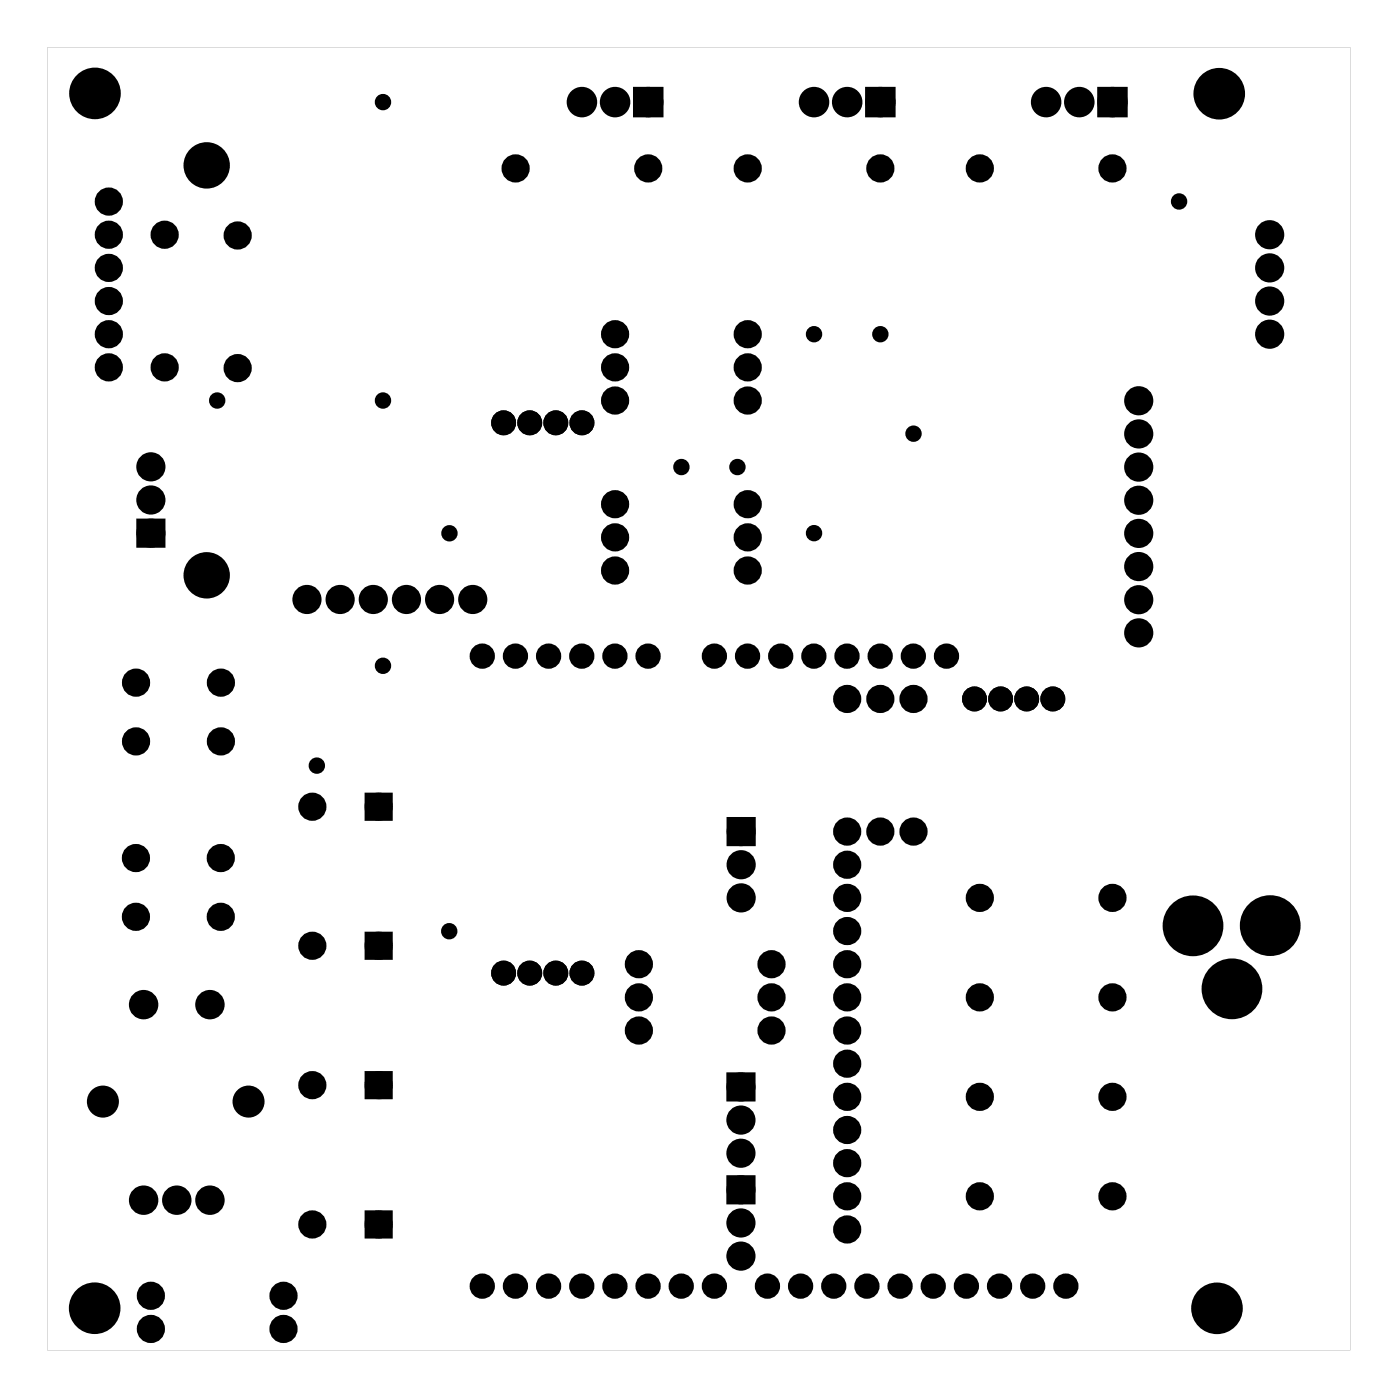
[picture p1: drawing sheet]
<svg xmlns="http://www.w3.org/2000/svg" width="107mm" height="107mm" viewBox="0 0 107 107" stroke-linecap="round" stroke-linejoin="round" font-family="sans-serif">
<g fill="#000">
<path d="M48.9 7h1.5v1.6h-1.5zM66.7 7h1.5v1.6h-1.5zM84.4 7h1.6v1.6h-1.6zM10.8 40.1h1.5v1.5h-1.5zM28.3 61.1h1.4v1.4h-1.4zM28.3 71.8h1.4v1.3h-1.4zM56 63h1.5v1.4h-1.5zM28.3 93.1h1.4v1.4h-1.4zM28.3 82.4h1.4v1.4h-1.4zM56 82.5h1.5v1.5h-1.5zM56 90.4h1.5v1.5h-1.5z"/>
<path d="M3.6 3.6v99.8h99.8v-99.8zM3.6 3.6h99.8v99.8h-99.8z"/>
</g>
<g fill="#000">
<circle cx="7.3" cy="7.2" r="1.85"/>
<circle cx="8.3" cy="15.4" r=".7"/>
<circle cx="8.3" cy="18" r=".7"/>
<circle cx="12.6" cy="18" r=".7"/>
<circle cx="15.8" cy="12.7" r="1.65"/>
<circle cx="18.2" cy="18" r=".7"/>
<circle cx="29.3" cy="7.8" r=".35"/>
<circle cx="39.5" cy="12.9" r=".7"/>
<circle cx="44.6" cy="7.8" r=".79"/>
<circle cx="47.1" cy="7.8" r=".79"/>
<circle cx="49.7" cy="12.9" r=".7"/>
<circle cx="49.7" cy="7.8" r=".79"/>
<circle cx="57.3" cy="12.9" r=".7"/>
<circle cx="62.4" cy="7.8" r=".79"/>
<circle cx="64.9" cy="7.8" r=".79"/>
<circle cx="67.4" cy="12.9" r=".7"/>
<circle cx="67.4" cy="7.8" r=".79"/>
<circle cx="75.1" cy="12.9" r=".7"/>
<circle cx="80.1" cy="7.8" r=".79"/>
<circle cx="82.7" cy="7.8" r=".79"/>
<circle cx="85.2" cy="12.9" r=".7"/>
<circle cx="85.2" cy="7.8" r=".79"/>
<circle cx="90.3" cy="15.4" r=".35"/>
<circle cx="93.4" cy="7.2" r="1.85"/>
<circle cx="97.3" cy="18" r=".74"/>
<circle cx="8.3" cy="23.1" r=".7"/>
<circle cx="8.3" cy="20.5" r=".7"/>
<circle cx="8.3" cy="28.1" r=".7"/>
<circle cx="8.3" cy="25.6" r=".7"/>
<circle cx="11.6" cy="35.8" r=".74"/>
<circle cx="11.6" cy="38.3" r=".74"/>
<circle cx="12.6" cy="28.1" r=".7"/>
<circle cx="16.6" cy="30.7" r=".35"/>
<circle cx="18.2" cy="28.2" r=".7"/>
<circle cx="29.3" cy="30.7" r=".35"/>
<circle cx="38.6" cy="32.4" r=".57"/>
<circle cx="40.6" cy="32.4" r=".57"/>
<circle cx="42.6" cy="32.4" r=".57"/>
<circle cx="44.6" cy="32.4" r=".57"/>
<circle cx="47.1" cy="38.6" r=".7"/>
<circle cx="47.1" cy="30.7" r=".7"/>
<circle cx="47.1" cy="25.6" r=".7"/>
<circle cx="47.1" cy="28.1" r=".7"/>
<circle cx="52.2" cy="35.8" r=".35"/>
<circle cx="56.5" cy="35.8" r=".35"/>
<circle cx="57.3" cy="38.6" r=".7"/>
<circle cx="57.3" cy="30.7" r=".7"/>
<circle cx="57.3" cy="25.6" r=".7"/>
<circle cx="57.3" cy="28.1" r=".7"/>
<circle cx="62.4" cy="25.6" r=".35"/>
<circle cx="67.4" cy="25.6" r=".35"/>
<circle cx="70" cy="33.2" r=".35"/>
<circle cx="87.2" cy="33.2" r=".74"/>
<circle cx="87.2" cy="30.7" r=".74"/>
<circle cx="87.2" cy="38.3" r=".74"/>
<circle cx="87.2" cy="35.8" r=".74"/>
<circle cx="97.3" cy="20.5" r=".74"/>
<circle cx="97.3" cy="25.6" r=".74"/>
<circle cx="97.3" cy="23.1" r=".74"/>
<circle cx="10.4" cy="56.8" r=".7"/>
<circle cx="10.4" cy="52.3" r=".7"/>
<circle cx="11.6" cy="40.8" r=".74"/>
<circle cx="15.8" cy="44.1" r="1.65"/>
<circle cx="16.9" cy="56.8" r=".7"/>
<circle cx="16.9" cy="52.3" r=".7"/>
<circle cx="23.5" cy="45.9" r=".74"/>
<circle cx="24.3" cy="58.6" r=".35"/>
<circle cx="26.1" cy="45.9" r=".74"/>
<circle cx="28.6" cy="45.9" r=".74"/>
<circle cx="29.3" cy="51" r=".35"/>
<circle cx="31.1" cy="45.9" r=".74"/>
<circle cx="33.7" cy="45.9" r=".74"/>
<circle cx="34.4" cy="40.9" r=".35"/>
<circle cx="36.2" cy="45.9" r=".74"/>
<circle cx="36.9" cy="50.3" r=".66"/>
<circle cx="39.5" cy="50.3" r=".66"/>
<circle cx="42" cy="50.3" r=".66"/>
<circle cx="44.6" cy="50.3" r=".66"/>
<circle cx="47.1" cy="50.3" r=".66"/>
<circle cx="47.1" cy="41.2" r=".7"/>
<circle cx="47.1" cy="43.7" r=".7"/>
<circle cx="49.6" cy="50.3" r=".66"/>
<circle cx="54.7" cy="50.3" r=".66"/>
<circle cx="57.3" cy="50.3" r=".66"/>
<circle cx="57.3" cy="43.7" r=".7"/>
<circle cx="57.3" cy="41.2" r=".7"/>
<circle cx="59.8" cy="50.3" r=".66"/>
<circle cx="62.3" cy="50.3" r=".66"/>
<circle cx="62.4" cy="40.8" r=".35"/>
<circle cx="64.9" cy="50.3" r=".66"/>
<circle cx="64.9" cy="53.5" r=".7"/>
<circle cx="67.4" cy="50.3" r=".66"/>
<circle cx="67.4" cy="53.5" r=".7"/>
<circle cx="70" cy="50.3" r=".66"/>
<circle cx="70" cy="53.5" r=".7"/>
<circle cx="72.5" cy="50.3" r=".66"/>
<circle cx="74.7" cy="53.5" r=".57"/>
<circle cx="76.7" cy="53.5" r=".57"/>
<circle cx="78.6" cy="53.5" r=".57"/>
<circle cx="80.6" cy="53.5" r=".57"/>
<circle cx="87.2" cy="40.9" r=".74"/>
<circle cx="87.2" cy="43.4" r=".74"/>
<circle cx="87.2" cy="45.9" r=".74"/>
<circle cx="87.2" cy="48.5" r=".74"/>
<circle cx="10.4" cy="65.7" r=".7"/>
<circle cx="10.4" cy="70.2" r=".7"/>
<circle cx="11" cy="77" r=".75"/>
<circle cx="16.1" cy="77" r=".75"/>
<circle cx="16.9" cy="70.2" r=".7"/>
<circle cx="16.9" cy="65.7" r=".7"/>
<circle cx="23.9" cy="72.4" r=".7"/>
<circle cx="23.9" cy="61.8" r=".7"/>
<circle cx="29" cy="72.4" r=".7"/>
<circle cx="29" cy="61.8" r=".7"/>
<circle cx="34.4" cy="71.3" r=".35"/>
<circle cx="38.6" cy="74.5" r=".57"/>
<circle cx="40.6" cy="74.5" r=".57"/>
<circle cx="42.6" cy="74.5" r=".57"/>
<circle cx="44.6" cy="74.5" r=".57"/>
<circle cx="48.9" cy="73.9" r=".7"/>
<circle cx="48.9" cy="78.9" r=".7"/>
<circle cx="48.9" cy="76.4" r=".7"/>
<circle cx="56.8" cy="68.8" r=".74"/>
<circle cx="56.8" cy="66.2" r=".74"/>
<circle cx="56.8" cy="63.7" r=".74"/>
<circle cx="59.1" cy="73.9" r=".7"/>
<circle cx="59.1" cy="78.9" r=".7"/>
<circle cx="59.1" cy="76.4" r=".7"/>
<circle cx="64.9" cy="63.7" r=".7"/>
<circle cx="64.9" cy="78.9" r=".7"/>
<circle cx="64.9" cy="73.9" r=".7"/>
<circle cx="64.9" cy="76.4" r=".7"/>
<circle cx="64.9" cy="71.3" r=".7"/>
<circle cx="64.9" cy="68.8" r=".7"/>
<circle cx="64.9" cy="66.2" r=".7"/>
<circle cx="67.4" cy="63.7" r=".7"/>
<circle cx="70" cy="63.7" r=".7"/>
<circle cx="75.1" cy="76.4" r=".7"/>
<circle cx="75.1" cy="68.8" r=".7"/>
<circle cx="85.2" cy="76.4" r=".7"/>
<circle cx="85.2" cy="68.8" r=".7"/>
<circle cx="91.4" cy="70.9" r="1.85"/>
<circle cx="94.4" cy="75.7" r="1.85"/>
<circle cx="97.3" cy="70.9" r="1.85"/>
<circle cx="7.9" cy="84.4" r="1.1"/>
<circle cx="11" cy="91.9" r=".75"/>
<circle cx="11.6" cy="99.3" r=".7"/>
<circle cx="13.5" cy="91.9" r=".75"/>
<circle cx="16.1" cy="91.9" r=".75"/>
<circle cx="19" cy="84.4" r="1.1"/>
<circle cx="21.7" cy="99.3" r=".7"/>
<circle cx="23.9" cy="93.8" r=".7"/>
<circle cx="23.9" cy="83.1" r=".7"/>
<circle cx="29" cy="93.8" r=".7"/>
<circle cx="29" cy="83.1" r=".7"/>
<circle cx="36.9" cy="98.5" r=".66"/>
<circle cx="39.5" cy="98.5" r=".66"/>
<circle cx="42" cy="98.5" r=".66"/>
<circle cx="44.6" cy="98.5" r=".66"/>
<circle cx="47.1" cy="98.5" r=".66"/>
<circle cx="49.6" cy="98.5" r=".66"/>
<circle cx="52.2" cy="98.5" r=".66"/>
<circle cx="54.7" cy="98.5" r=".66"/>
<circle cx="56.8" cy="91.1" r=".74"/>
<circle cx="56.8" cy="83.3" r=".74"/>
<circle cx="56.8" cy="96.2" r=".74"/>
<circle cx="56.8" cy="93.7" r=".74"/>
<circle cx="56.8" cy="88.3" r=".74"/>
<circle cx="56.8" cy="85.8" r=".74"/>
<circle cx="58.8" cy="98.5" r=".66"/>
<circle cx="61.3" cy="98.5" r=".66"/>
<circle cx="63.9" cy="98.5" r=".66"/>
<circle cx="64.9" cy="89.1" r=".7"/>
<circle cx="64.9" cy="81.5" r=".7"/>
<circle cx="64.9" cy="86.6" r=".7"/>
<circle cx="64.9" cy="84" r=".7"/>
<circle cx="64.9" cy="94.2" r=".7"/>
<circle cx="64.9" cy="91.6" r=".7"/>
<circle cx="66.4" cy="98.5" r=".66"/>
<circle cx="68.9" cy="98.5" r=".66"/>
<circle cx="71.5" cy="98.5" r=".66"/>
<circle cx="74" cy="98.5" r=".66"/>
<circle cx="75.1" cy="91.6" r=".7"/>
<circle cx="75.1" cy="84" r=".7"/>
<circle cx="76.6" cy="98.5" r=".66"/>
<circle cx="79.1" cy="98.5" r=".66"/>
<circle cx="81.6" cy="98.5" r=".66"/>
<circle cx="85.2" cy="91.6" r=".7"/>
<circle cx="85.2" cy="84" r=".7"/>
<circle cx="7.3" cy="100.2" r="1.85"/>
<circle cx="11.6" cy="101.8" r=".7"/>
<circle cx="21.7" cy="101.8" r=".7"/>
<circle cx="93.2" cy="100.2" r="1.85"/>
</g>
<g fill="none" stroke="#000" stroke-width=".55">
<circle cx="29.3" cy="7.8" r=".35"/>
<circle cx="90.3" cy="15.4" r=".35"/>
<circle cx="16.6" cy="30.7" r=".35"/>
<circle cx="29.3" cy="30.7" r=".35"/>
<circle cx="52.2" cy="35.8" r=".35"/>
<circle cx="56.5" cy="35.8" r=".35"/>
<circle cx="62.4" cy="25.6" r=".35"/>
<circle cx="67.4" cy="25.6" r=".35"/>
<circle cx="70" cy="33.2" r=".35"/>
<circle cx="24.3" cy="58.6" r=".35"/>
<circle cx="29.3" cy="51" r=".35"/>
<circle cx="34.4" cy="40.9" r=".35"/>
<circle cx="62.4" cy="40.8" r=".35"/>
<circle cx="34.4" cy="71.3" r=".35"/>
</g>
<g fill="none" stroke="#000" stroke-width=".76" stroke-linecap="butt">
<path d="M48.9 7h1.5v1.6h-1.5zM66.7 7h1.5v1.6h-1.5zM84.4 7h1.6v1.6h-1.6zM10.8 40.1h1.5v1.5h-1.5zM28.3 61.1h1.4v1.4h-1.4zM28.3 71.8h1.4v1.3h-1.4zM56 63h1.5v1.4h-1.5zM28.3 93.1h1.4v1.4h-1.4zM28.3 82.4h1.4v1.4h-1.4zM56 82.5h1.5v1.5h-1.5zM56 90.4h1.5v1.5h-1.5z"/>
<circle cx="8.3" cy="18" r=".7"/>
<circle cx="8.3" cy="15.4" r=".7"/>
<circle cx="12.6" cy="18" r=".7"/>
<circle cx="18.2" cy="18" r=".7"/>
<circle cx="39.5" cy="12.9" r=".7"/>
<circle cx="44.6" cy="7.8" r=".79"/>
<circle cx="47.1" cy="7.8" r=".79"/>
<circle cx="49.7" cy="12.9" r=".7"/>
<circle cx="49.7" cy="7.8" r=".79"/>
<circle cx="57.3" cy="12.9" r=".7"/>
<circle cx="62.4" cy="7.8" r=".79"/>
<circle cx="64.9" cy="7.8" r=".79"/>
<circle cx="67.4" cy="12.9" r=".7"/>
<circle cx="67.4" cy="7.8" r=".79"/>
<circle cx="75.1" cy="12.9" r=".7"/>
<circle cx="80.1" cy="7.8" r=".79"/>
<circle cx="82.7" cy="7.8" r=".79"/>
<circle cx="85.2" cy="12.9" r=".7"/>
<circle cx="85.2" cy="7.8" r=".79"/>
<circle cx="97.3" cy="18" r=".74"/>
<circle cx="8.3" cy="25.6" r=".7"/>
<circle cx="8.3" cy="28.1" r=".7"/>
<circle cx="8.3" cy="20.5" r=".7"/>
<circle cx="8.3" cy="23.1" r=".7"/>
<circle cx="11.6" cy="38.3" r=".74"/>
<circle cx="11.6" cy="35.8" r=".74"/>
<circle cx="12.6" cy="28.1" r=".7"/>
<circle cx="18.2" cy="28.2" r=".7"/>
<circle cx="38.6" cy="32.4" r=".57"/>
<circle cx="40.6" cy="32.4" r=".57"/>
<circle cx="42.6" cy="32.4" r=".57"/>
<circle cx="44.6" cy="32.4" r=".57"/>
<circle cx="47.1" cy="38.6" r=".7"/>
<circle cx="47.1" cy="30.7" r=".7"/>
<circle cx="47.1" cy="28.1" r=".7"/>
<circle cx="47.1" cy="25.6" r=".7"/>
<circle cx="57.3" cy="38.6" r=".7"/>
<circle cx="57.3" cy="30.7" r=".7"/>
<circle cx="57.3" cy="25.6" r=".7"/>
<circle cx="57.3" cy="28.1" r=".7"/>
<circle cx="87.2" cy="38.3" r=".74"/>
<circle cx="87.2" cy="35.8" r=".74"/>
<circle cx="87.2" cy="30.7" r=".74"/>
<circle cx="87.2" cy="33.2" r=".74"/>
<circle cx="97.3" cy="25.6" r=".74"/>
<circle cx="97.3" cy="23.1" r=".74"/>
<circle cx="97.3" cy="20.5" r=".74"/>
<circle cx="10.4" cy="52.3" r=".7"/>
<circle cx="10.4" cy="56.8" r=".7"/>
<circle cx="11.6" cy="40.8" r=".74"/>
<circle cx="16.9" cy="52.3" r=".7"/>
<circle cx="16.9" cy="56.8" r=".7"/>
<circle cx="23.5" cy="45.9" r=".74"/>
<circle cx="26.1" cy="45.9" r=".74"/>
<circle cx="28.6" cy="45.9" r=".74"/>
<circle cx="31.1" cy="45.9" r=".74"/>
<circle cx="33.7" cy="45.9" r=".74"/>
<circle cx="36.2" cy="45.9" r=".74"/>
<circle cx="47.1" cy="41.2" r=".7"/>
<circle cx="47.1" cy="43.7" r=".7"/>
<circle cx="57.3" cy="41.2" r=".7"/>
<circle cx="57.3" cy="43.7" r=".7"/>
<circle cx="64.9" cy="53.5" r=".7"/>
<circle cx="67.4" cy="53.5" r=".7"/>
<circle cx="70" cy="53.5" r=".7"/>
<circle cx="74.7" cy="53.5" r=".57"/>
<circle cx="76.7" cy="53.5" r=".57"/>
<circle cx="78.6" cy="53.5" r=".57"/>
<circle cx="80.6" cy="53.5" r=".57"/>
<circle cx="87.2" cy="40.9" r=".74"/>
<circle cx="87.2" cy="48.5" r=".74"/>
<circle cx="87.2" cy="45.9" r=".74"/>
<circle cx="87.2" cy="43.4" r=".74"/>
<circle cx="10.4" cy="65.7" r=".7"/>
<circle cx="10.4" cy="70.2" r=".7"/>
<circle cx="16.9" cy="65.7" r=".7"/>
<circle cx="16.9" cy="70.2" r=".7"/>
<circle cx="23.9" cy="61.8" r=".7"/>
<circle cx="23.9" cy="72.4" r=".7"/>
<circle cx="29" cy="72.4" r=".7"/>
<circle cx="29" cy="61.8" r=".7"/>
<circle cx="38.6" cy="74.5" r=".57"/>
<circle cx="40.6" cy="74.5" r=".57"/>
<circle cx="42.6" cy="74.5" r=".57"/>
<circle cx="44.6" cy="74.5" r=".57"/>
<circle cx="48.9" cy="78.9" r=".7"/>
<circle cx="48.9" cy="73.9" r=".7"/>
<circle cx="48.9" cy="76.4" r=".7"/>
<circle cx="56.8" cy="68.8" r=".74"/>
<circle cx="56.8" cy="63.7" r=".74"/>
<circle cx="56.8" cy="66.2" r=".74"/>
<circle cx="59.1" cy="76.4" r=".7"/>
<circle cx="59.1" cy="78.9" r=".7"/>
<circle cx="59.1" cy="73.9" r=".7"/>
<circle cx="64.9" cy="63.7" r=".7"/>
<circle cx="64.9" cy="71.3" r=".7"/>
<circle cx="64.9" cy="78.9" r=".7"/>
<circle cx="64.9" cy="73.9" r=".7"/>
<circle cx="64.9" cy="68.8" r=".7"/>
<circle cx="64.9" cy="66.2" r=".7"/>
<circle cx="64.9" cy="76.4" r=".7"/>
<circle cx="67.4" cy="63.7" r=".7"/>
<circle cx="70" cy="63.7" r=".7"/>
<circle cx="75.1" cy="68.8" r=".7"/>
<circle cx="75.1" cy="76.4" r=".7"/>
<circle cx="85.2" cy="68.8" r=".7"/>
<circle cx="85.2" cy="76.4" r=".7"/>
<circle cx="11.6" cy="99.3" r=".7"/>
<circle cx="21.7" cy="99.3" r=".7"/>
<circle cx="23.9" cy="83.1" r=".7"/>
<circle cx="23.9" cy="93.8" r=".7"/>
<circle cx="29" cy="93.8" r=".7"/>
<circle cx="29" cy="83.1" r=".7"/>
<circle cx="56.8" cy="88.3" r=".74"/>
<circle cx="56.8" cy="96.2" r=".74"/>
<circle cx="56.8" cy="91.1" r=".74"/>
<circle cx="56.8" cy="83.3" r=".74"/>
<circle cx="56.8" cy="93.7" r=".74"/>
<circle cx="56.8" cy="85.8" r=".74"/>
<circle cx="64.9" cy="94.2" r=".7"/>
<circle cx="64.9" cy="86.6" r=".7"/>
<circle cx="64.9" cy="81.5" r=".7"/>
<circle cx="64.9" cy="91.6" r=".7"/>
<circle cx="64.9" cy="89.1" r=".7"/>
<circle cx="64.9" cy="84" r=".7"/>
<circle cx="75.1" cy="84" r=".7"/>
<circle cx="75.1" cy="91.6" r=".7"/>
<circle cx="85.2" cy="91.6" r=".7"/>
<circle cx="85.2" cy="84" r=".7"/>
<circle cx="11.6" cy="101.8" r=".7"/>
<circle cx="21.7" cy="101.8" r=".7"/>
</g>
<g fill="none" stroke="#000" stroke-width=".61" stroke-linecap="butt">
<circle cx="36.9" cy="50.3" r=".66"/>
<circle cx="39.5" cy="50.3" r=".66"/>
<circle cx="42" cy="50.3" r=".66"/>
<circle cx="44.6" cy="50.3" r=".66"/>
<circle cx="47.1" cy="50.3" r=".66"/>
<circle cx="49.6" cy="50.3" r=".66"/>
<circle cx="54.7" cy="50.3" r=".66"/>
<circle cx="57.3" cy="50.3" r=".66"/>
<circle cx="59.8" cy="50.3" r=".66"/>
<circle cx="62.3" cy="50.3" r=".66"/>
<circle cx="64.9" cy="50.3" r=".66"/>
<circle cx="67.4" cy="50.3" r=".66"/>
<circle cx="70" cy="50.3" r=".66"/>
<circle cx="72.5" cy="50.3" r=".66"/>
<circle cx="36.9" cy="98.5" r=".66"/>
<circle cx="39.5" cy="98.5" r=".66"/>
<circle cx="42" cy="98.5" r=".66"/>
<circle cx="44.6" cy="98.5" r=".66"/>
<circle cx="47.1" cy="98.5" r=".66"/>
<circle cx="49.6" cy="98.5" r=".66"/>
<circle cx="52.2" cy="98.5" r=".66"/>
<circle cx="54.7" cy="98.5" r=".66"/>
<circle cx="58.8" cy="98.5" r=".66"/>
<circle cx="61.3" cy="98.5" r=".66"/>
<circle cx="63.9" cy="98.5" r=".66"/>
<circle cx="66.4" cy="98.5" r=".66"/>
<circle cx="68.9" cy="98.5" r=".66"/>
<circle cx="71.5" cy="98.5" r=".66"/>
<circle cx="74" cy="98.5" r=".66"/>
<circle cx="76.6" cy="98.5" r=".66"/>
<circle cx="79.1" cy="98.5" r=".66"/>
<circle cx="81.6" cy="98.5" r=".66"/>
</g>
<g fill="none" stroke="#000" stroke-width=".25">
<circle cx="7.3" cy="7.2" r="1.85"/>
<circle cx="15.8" cy="12.7" r="1.65"/>
<circle cx="93.4" cy="7.2" r="1.85"/>
<circle cx="15.8" cy="44.1" r="1.65"/>
<circle cx="36.9" cy="50.3" r=".66"/>
<circle cx="39.5" cy="50.3" r=".66"/>
<circle cx="42" cy="50.3" r=".66"/>
<circle cx="44.6" cy="50.3" r=".66"/>
<circle cx="47.1" cy="50.3" r=".66"/>
<circle cx="49.6" cy="50.3" r=".66"/>
<circle cx="54.7" cy="50.3" r=".66"/>
<circle cx="57.3" cy="50.3" r=".66"/>
<circle cx="59.8" cy="50.3" r=".66"/>
<circle cx="62.3" cy="50.3" r=".66"/>
<circle cx="64.9" cy="50.3" r=".66"/>
<circle cx="67.4" cy="50.3" r=".66"/>
<circle cx="70" cy="50.3" r=".66"/>
<circle cx="72.5" cy="50.3" r=".66"/>
<circle cx="7.9" cy="84.4" r="1.1"/>
<circle cx="19" cy="84.4" r="1.1"/>
<circle cx="36.9" cy="98.5" r=".66"/>
<circle cx="39.5" cy="98.5" r=".66"/>
<circle cx="42" cy="98.5" r=".66"/>
<circle cx="44.6" cy="98.5" r=".66"/>
<circle cx="47.1" cy="98.5" r=".66"/>
<circle cx="49.6" cy="98.5" r=".66"/>
<circle cx="52.2" cy="98.5" r=".66"/>
<circle cx="54.7" cy="98.5" r=".66"/>
<circle cx="58.8" cy="98.5" r=".66"/>
<circle cx="61.3" cy="98.5" r=".66"/>
<circle cx="63.9" cy="98.5" r=".66"/>
<circle cx="66.4" cy="98.5" r=".66"/>
<circle cx="68.9" cy="98.5" r=".66"/>
<circle cx="71.5" cy="98.5" r=".66"/>
<circle cx="74" cy="98.5" r=".66"/>
<circle cx="76.6" cy="98.5" r=".66"/>
<circle cx="79.1" cy="98.5" r=".66"/>
<circle cx="81.6" cy="98.5" r=".66"/>
<circle cx="7.3" cy="100.2" r="1.85"/>
<circle cx="93.2" cy="100.2" r="1.85"/>
</g>
<g fill="none" stroke="#000" stroke-width=".95" stroke-linecap="butt">
<circle cx="91.4" cy="70.9" r="1.85"/>
<circle cx="94.4" cy="75.7" r="1.85"/>
<circle cx="97.3" cy="70.9" r="1.85"/>
</g>
<g fill="none" stroke="#000" stroke-width=".75" stroke-linecap="butt">
<circle cx="11" cy="77" r=".75"/>
<circle cx="16.1" cy="77" r=".75"/>
<circle cx="11" cy="91.9" r=".75"/>
<circle cx="13.5" cy="91.9" r=".75"/>
<circle cx="16.1" cy="91.9" r=".75"/>
</g>
</svg>
